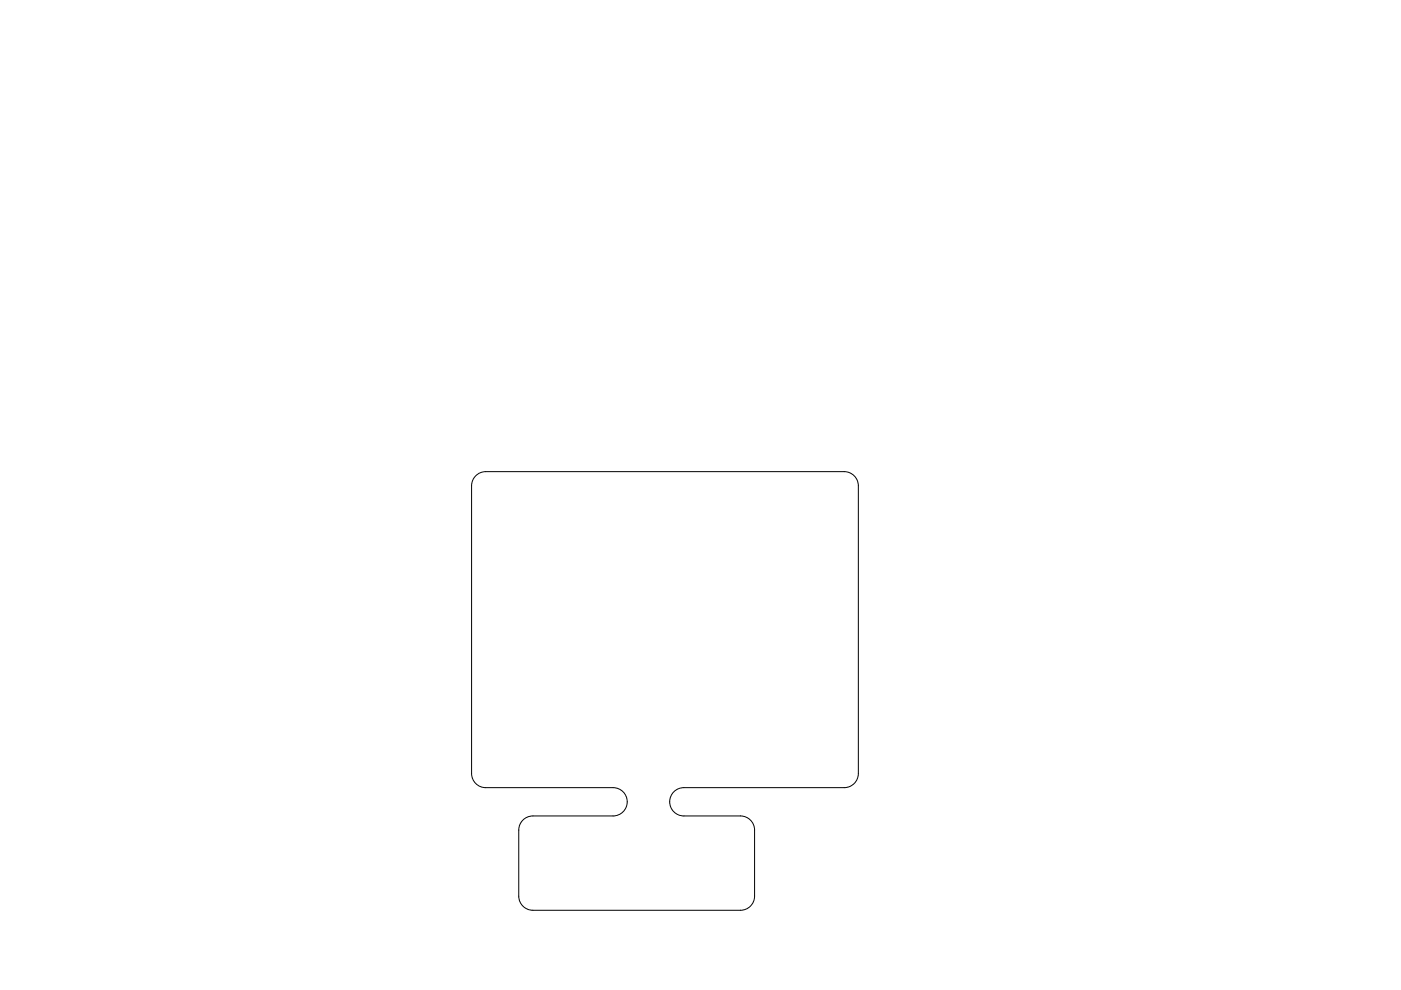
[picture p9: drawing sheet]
<svg xmlns="http://www.w3.org/2000/svg" width="297mm" height="210mm" viewBox="0 0 297 210" stroke-linecap="round" stroke-linejoin="round" font-family="sans-serif">
<path d="M101.1 100.7l1.2-.6 .7-.1h76a3 3 0 0 1 3 3v61a3 3 0 0 1-3 3h-34a3 3 0 0 0-3 3 3 3 0 0 0 3 3h12a3 3 0 0 1 3 3v14a3 3 0 0 1-3 3h-44a3 3 0 0 1-3-3v-14a3 3 0 0 1 3-3h17a3 3 0 0 0 3-3 3 3 0 0 0-3-3h-27a3 3 0 0 1-3-3v-61a2.99 2.99 0 0 1 1.1-2.3z" fill="none" stroke="#000" stroke-width=".21"/>
</svg>
